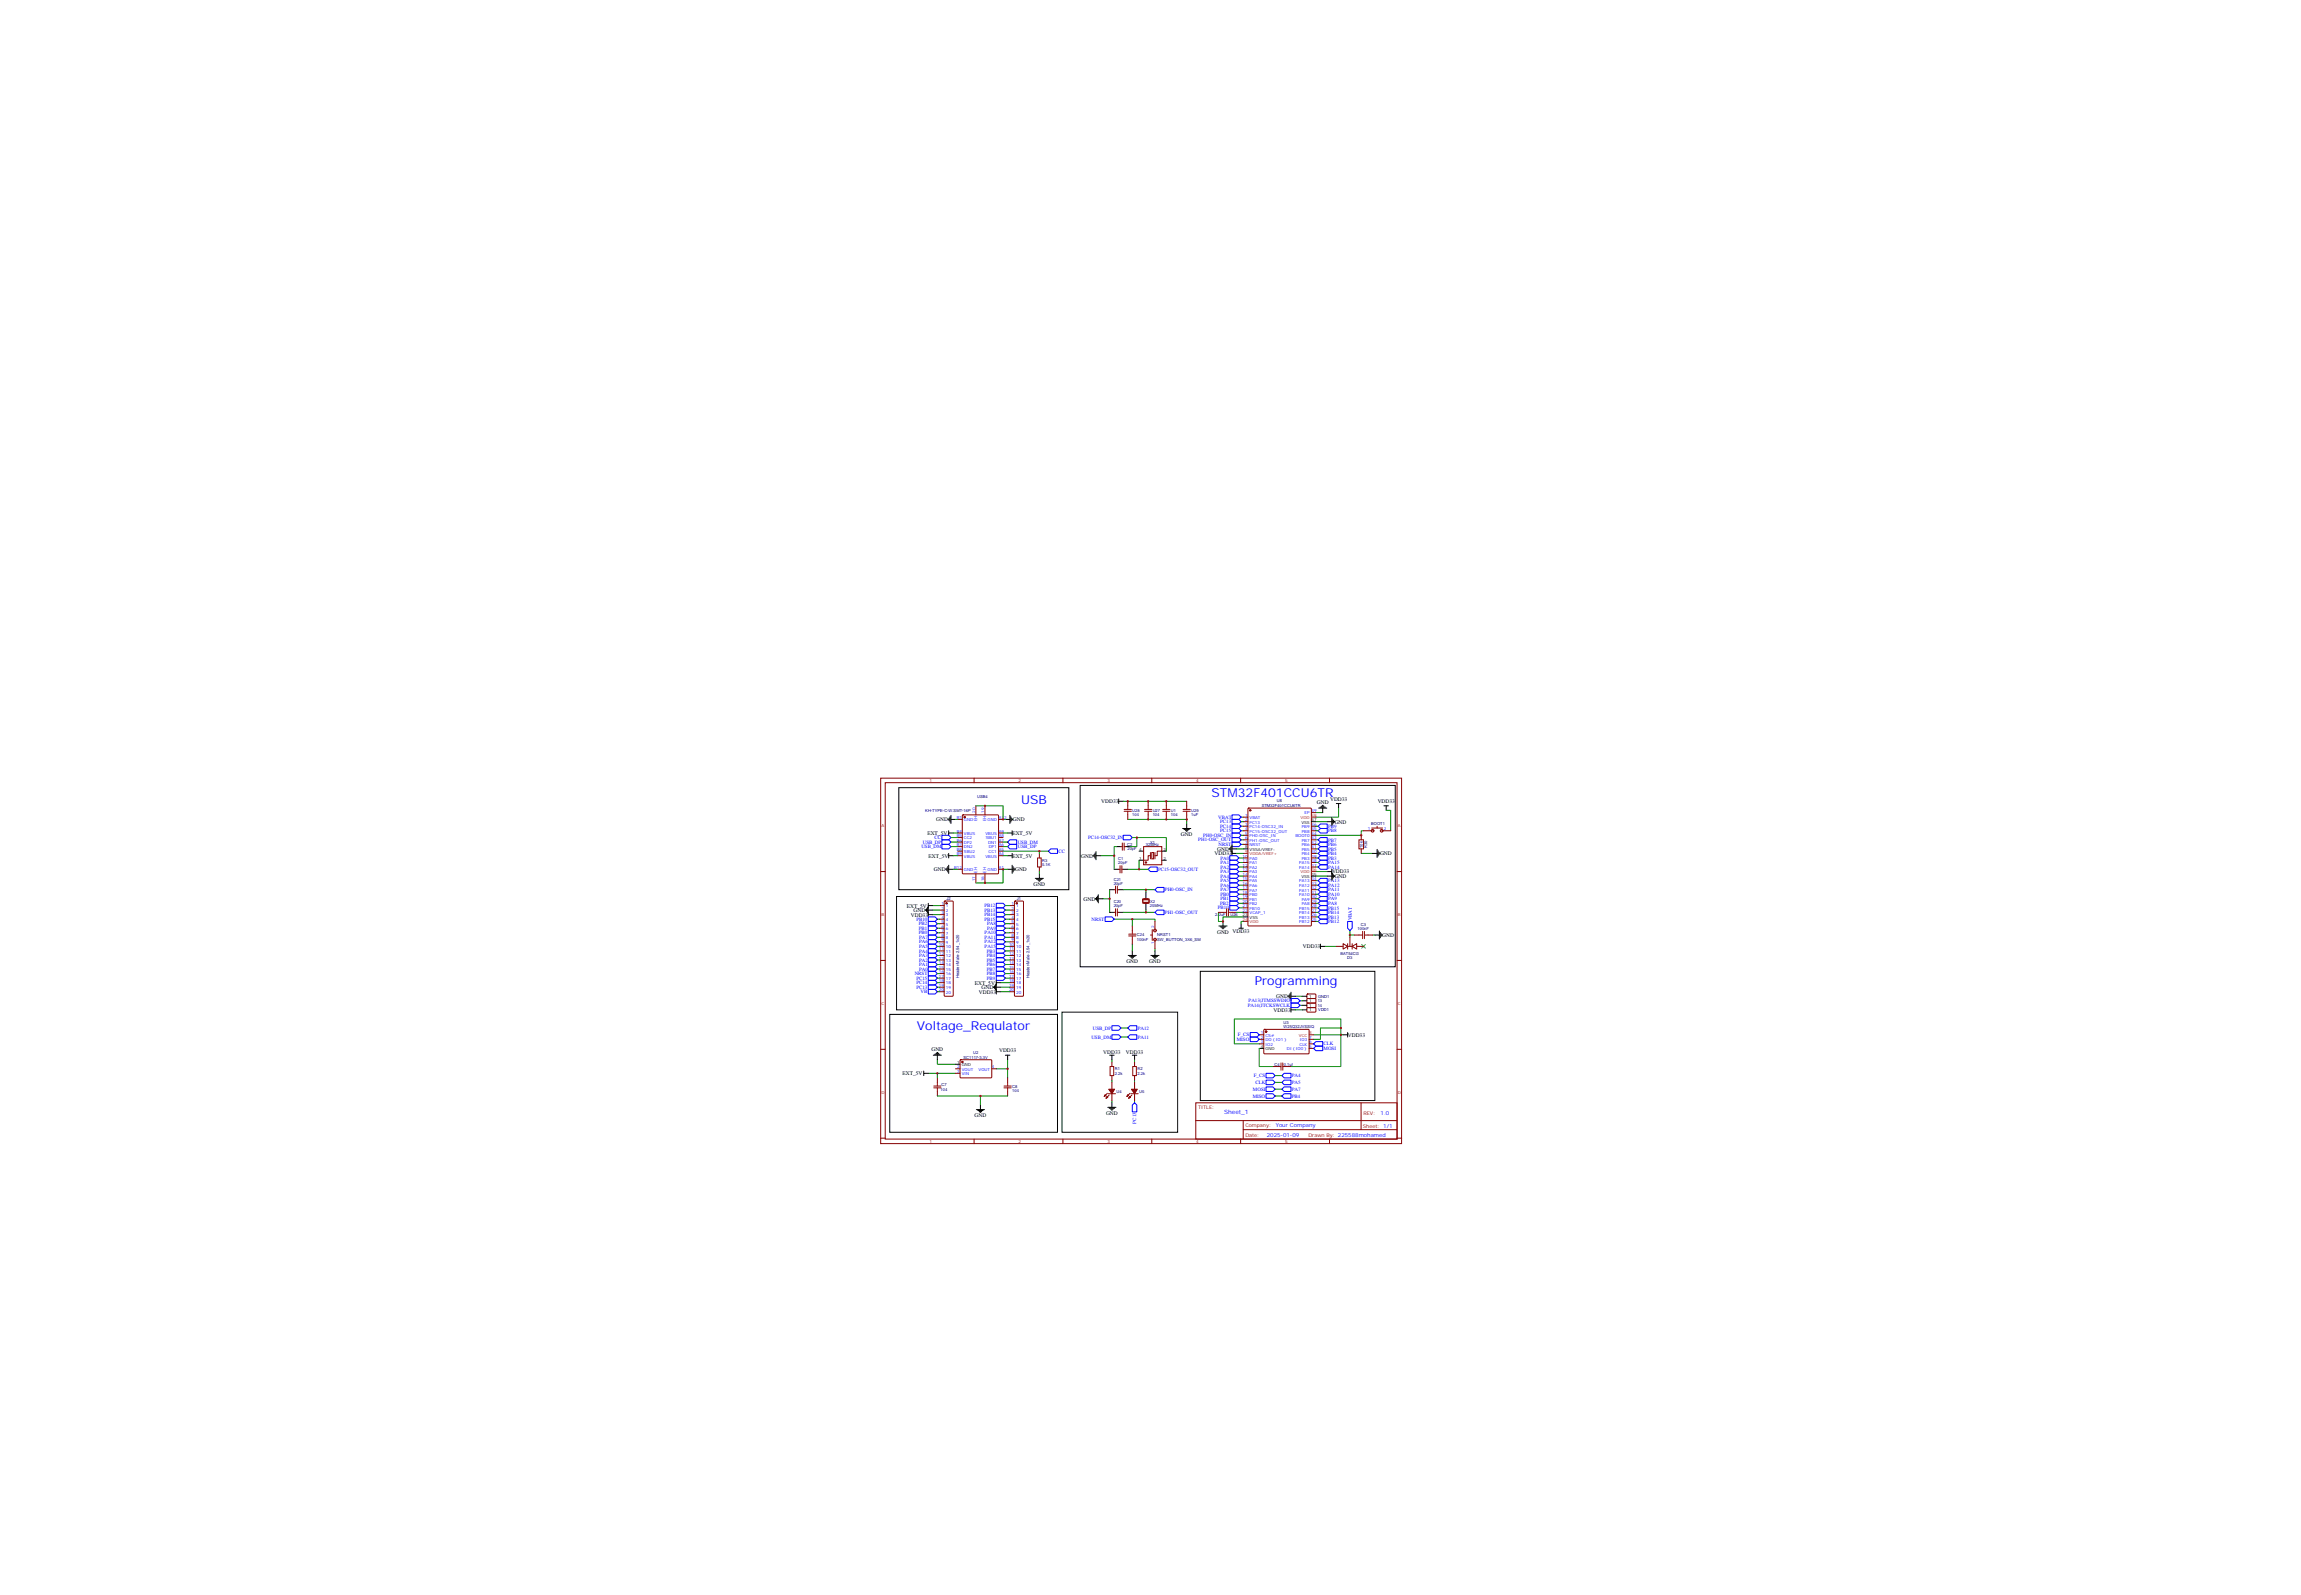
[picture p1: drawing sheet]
<svg xmlns="http://www.w3.org/2000/svg" width="1791mm" height="1241mm" viewBox="0 0 1791 1241" stroke-linecap="round" stroke-linejoin="round" font-family="sans-serif">
<defs><g id="words">
<g font-size="9.5" fill="#00f">
<text x="943" y="620">STM32F401CCU6TR</text>
<text x="795" y="625">USB</text>
<text x="976" y="766">Programming</text>
<text x="714" y="802">Voltage_Requlator</text>
</g>
<text font-size="4.6" fill="#00f" x="953" y="867">Sheet_1</text>
<g font-size="4.2">
<text x="1035" y="623">VDD33</text>
<text x="857" y="625">VDD33</text>
<text x="1025" y="626">GND</text>
<text x="1072" y="625">VDD33</text>
<text x="729" y="639">GND</text>
<text x="788" y="639">GND</text>
<text x="1039" y="641">GND</text>
<text x="722" y="650">EXT_5V</text>
<text x="788" y="650">EXT_5V</text>
<text x="919" y="651">GND</text>
<text x="945" y="665">VDD33</text>
<text x="947" y="662">GND</text>
<text x="1074" y="665">GND</text>
<text x="723" y="667">EXT_5V</text>
<text x="788" y="667">EXT_5V</text>
<text x="841" y="667">GND</text>
<text x="727" y="678">GND</text>
<text x="790" y="678">GND</text>
<text x="1036" y="680">VDD33</text>
<text x="1039" y="683">GND</text>
<text x="804" y="689">GND</text>
<text x="843" y="701">GND</text>
<text x="706" y="706">EXT_5V</text>
<text x="709" y="713">VDD33</text>
<text x="711" y="710">GND</text>
<text x="947" y="727">GND VDD33</text>
<text x="1076" y="729">GND</text>
<text x="1014" y="738">VDD33</text>
<text x="877" y="749">GND</text>
<text x="894" y="749">GND</text>
<text x="759" y="766">EXT_5V</text>
<text x="762" y="773">VDD33</text>
<text x="764" y="769">GND</text>
<text x="993" y="777">GND</text>
<text x="991" y="787">VDD33</text>
<text x="1049" y="807">VDD33</text>
<text x="725" y="818">GND</text>
<text x="777" y="819">VDD33</text>
<text x="859" y="820">VDD33</text>
<text x="876" y="820">VDD33</text>
<text x="702" y="837">EXT_5V</text>
<text x="758" y="869">GND</text>
<text x="861" y="868">GND</text>
</g>
<g font-size="4.2" fill="#00f">
<text x="1074" y="867">1.0</text>
<text x="993" y="877">Your Company</text>
<text x="986" y="885">2025-01-09</text>
</g>
<g font-size="3.9" fill="#00f">
<text x="948" y="637">VBAT</text>
<text x="949" y="641">PC13</text>
<text x="949" y="648">PC15</text>
<text x="949" y="644">PC14</text>
<text x="1033" y="644">PB9</text>
<text x="1033" y="648">PB8</text>
<text x="727" y="653">CC</text>
<text x="847" y="653">PC14-OSC32_IN</text>
<text x="936" y="651">PH0-OSC_IN</text>
<text x="717" y="660">USB_DM</text>
<text x="718" y="657">USB_DP</text>
<text x="792" y="656">USB_DM</text>
<text x="792" y="660">USB_DP</text>
<text x="932" y="655">PH1-OSC_OUT</text>
<text x="948" y="658">NRST</text>
<text x="1033" y="655">PB7</text>
<text x="1033" y="658">PB6</text>
<text x="824" y="663">CC</text>
<text x="1033" y="662">PB5</text>
<text x="1033" y="665">PB4</text>
<text x="950" y="669">PA0</text>
<text x="1033" y="669">PB3</text>
<text x="901" y="678">PC15-OSC32_OUT</text>
<text x="950" y="672">PA1</text>
<text x="950" y="676">PA2</text>
<text x="1033" y="676">PA14</text>
<text x="1033" y="672">PA15</text>
<text x="950" y="683">PA4</text>
<text x="950" y="679">PA3</text>
<text x="950" y="690">PA6</text>
<text x="950" y="686">PA5</text>
<text x="1033" y="690">PA12</text>
<text x="1033" y="686">PA13</text>
<text x="907" y="694">PH0-OSC_IN</text>
<text x="950" y="693">PA7</text>
<text x="1033" y="693">PA11</text>
<text x="950" y="701">PB1</text>
<text x="950" y="697">PB0</text>
<text x="1033" y="697">PA10</text>
<text x="1033" y="701">PA9</text>
<text x="766" y="706">PB12</text>
<text x="948" y="708">PB10</text>
<text x="949" y="704">PB2</text>
<text x="1033" y="704">PA8</text>
<text x="1033" y="708">PB15</text>
<text x="766" y="709">PB13</text>
<text x="766" y="713">PB14</text>
<text x="906" y="711">PH1-OSC_OUT</text>
<text x="1033" y="711">PB14</text>
<text x="713" y="716">PB10</text>
<text x="715" y="720">PB2</text>
<text x="766" y="716">PB15</text>
<text x="768" y="720">PA8</text>
<text x="849" y="716">NRST</text>
<text x="1033" y="715">PB13</text>
<text x="1033" y="718">PB12</text>
<text x="1052" y="716" transform="rotate(-90 1052 716)">VBAT</text>
<text x="715" y="723">PB1</text>
<text x="768" y="723">PA9</text>
<text x="715" y="727">PB0</text>
<text x="715" y="730">PA7</text>
<text x="766" y="727">PA10</text>
<text x="766" y="731">PA11</text>
<text x="715" y="734">PA6</text>
<text x="715" y="738">PA5</text>
<text x="766" y="734">PA12</text>
<text x="766" y="738">PA15</text>
<text x="715" y="741">PA4</text>
<text x="768" y="741">PB3</text>
<text x="715" y="745">PA3</text>
<text x="715" y="748">PA2</text>
<text x="768" y="745">PB4</text>
<text x="768" y="748">PB5</text>
<text x="715" y="752">PA1</text>
<text x="715" y="755">PA0</text>
<text x="768" y="752">PB6</text>
<text x="768" y="755">PB7</text>
<text x="712" y="759">NRST</text>
<text x="768" y="759">PB8</text>
<text x="713" y="762">PC15</text>
<text x="713" y="766">PC14</text>
<text x="768" y="762">PB9</text>
<text x="713" y="769">PC13</text>
<text x="716" y="773">VB</text>
<text x="972" y="780">PA13(JTMSSWDIO)</text>
<text x="971" y="783">PA14(JTCKSWCLK)</text>
<text x="850" y="801">USB_DP</text>
<text x="885" y="801">PA12</text>
<text x="849" y="808">USB_DM</text>
<text x="885" y="808">PA11</text>
<text x="962" y="810">MISO</text>
<text x="963" y="806">F_CS</text>
<text x="1030" y="813">CLK</text>
<text x="1030" y="817">MOSI</text>
<text x="976" y="838">F_CS</text>
<text x="1005" y="838">PA4</text>
<text x="977" y="844">CLK</text>
<text x="1005" y="843">PA5</text>
<text x="975" y="849">MOSI</text>
<text x="1005" y="849">PA7</text>
<text x="975" y="854">MISO</text>
<text x="1005" y="854">PB4</text>
<text x="884" y="874" transform="rotate(-90 884 874)">PC13</text>
</g>
<g font-size="3.9" fill="#800">
<text x="932" y="863">TITLE:</text>
<text x="1061" y="867">REV:</text>
<text x="969" y="877">Company:</text>
<text x="1061" y="877">Sheet: 1/1</text>
<text x="969" y="884">Date:</text>
<text x="1018" y="885">Drawn By: 225588mohamed</text>
</g>
<g font-size="3.2" fill="#800">
<text x="723" y="608">1</text>
<text x="793" y="608">2</text>
<text x="862" y="608">3</text>
<text x="931" y="608">4</text>
<text x="1000" y="608">5</text>
<text x="686" y="644">A</text>
<text x="1088" y="644">A</text>
<text x="686" y="713">B</text>
<text x="1088" y="713">B</text>
<text x="686" y="782">C</text>
<text x="1088" y="782">C</text>
<text x="686" y="851">D</text>
<text x="1088" y="851">D</text>
<text x="723" y="889">1</text>
<text x="793" y="889">2</text>
<text x="862" y="889">3</text>
<text x="931" y="889">4</text>
<text x="1000" y="889">5</text>
</g>
<g font-size="3.2" fill="#000080">
<text x="760" y="621">USB4</text>
<text x="982" y="628">STM32F401CCU6TR</text>
<text x="994" y="624">U8</text>
<text x="720" y="632">KH-TYPE-C-W.SMT-16P</text>
<text x="881" y="635">104</text>
<text x="881" y="632">U28</text>
<text x="897" y="635">104</text>
<text x="897" y="632">U27</text>
<text x="911" y="635">104</text>
<text x="911" y="632">U1</text>
<text x="927" y="635">1uF</text>
<text x="927" y="632">U29</text>
<text x="1067" y="642">BOOT1</text>
<text x="877" y="658">C2</text>
<text x="892" y="658">32MHz</text>
<text x="895" y="656">X1</text>
<text x="1060" y="660" transform="rotate(-90 1060 660)">10k</text>
<text x="1064" y="660" transform="rotate(-90 1064 660)">R30</text>
<text x="877" y="662">20pF 4</text>
<text x="811" y="670">R3</text>
<text x="870" y="669">C1</text>
<text x="811" y="674">5.1K</text>
<text x="870" y="672">20pF</text>
<text x="867" y="688">20pF</text>
<text x="867" y="685">C21</text>
<text x="736" y="700">J2</text>
<text x="791" y="700">J1</text>
<text x="867" y="706">20pF</text>
<text x="867" y="703">C20</text>
<text x="895" y="705">25MHz</text>
<text x="895" y="702">X2</text>
<text x="946" y="713">2.2uF</text>
<text x="957" y="713">U26</text>
<text x="1056" y="723">100nF</text>
<text x="1059" y="720">C3</text>
<text x="885" y="732">100nF</text>
<text x="885" y="729">C24</text>
<text x="901" y="732">SW_BUTTON_3X6_SM</text>
<text x="901" y="729">NRST1</text>
<text x="1043" y="743">BAT54CG</text>
<text x="1048" y="746">D3</text>
<text x="746" y="761" transform="rotate(-90 746 761)">Header-Male-2.54_1x20</text>
<text x="801" y="761" transform="rotate(-90 801 761)">Header-Male-2.54_1x20</text>
<text x="1025" y="780">13</text>
<text x="1026" y="776">GND1</text>
<text x="1025" y="783">14</text>
<text x="1026" y="787">VDD1</text>
<text x="999" y="797">U3</text>
<text x="999" y="800">W25Q32JVSSIQ</text>
<text x="757" y="820">U2</text>
<text x="750" y="824">SC1117-3.3V</text>
<text x="867" y="833">R1</text>
<text x="885" y="833">R2</text>
<text x="992" y="829">C4</text>
<text x="999" y="829">0.1uf</text>
<text x="867" y="836">2.2k</text>
<text x="885" y="836">2.2k</text>
<text x="733" y="845">C7</text>
<text x="732" y="849">104</text>
<text x="788" y="850">104</text>
<text x="788" y="847">C8</text>
<text x="869" y="850">U4</text>
<text x="886" y="850">U5</text>
</g>
<g font-size="3.2" fill="#00f">
<text x="759" y="632" transform="rotate(-90 759 632)">20</text>
<text x="766" y="632" transform="rotate(-90 766 632)">19</text>
<text x="969" y="635">1</text>
<text x="1015" y="634">EP</text>
<text x="1021" y="632">49</text>
<text x="744" y="637">B1</text>
<text x="750" y="639">GND</text>
<text x="760" y="639" transform="rotate(-90 760 639)">EH</text>
<text x="768" y="639" transform="rotate(-90 768 639)">EH</text>
<text x="768" y="639">GND</text>
<text x="777" y="637">A12</text>
<text x="969" y="639">2</text>
<text x="972" y="637">VBAT</text>
<text x="972" y="641">PC13</text>
<text x="744" y="648">B4</text>
<text x="777" y="648">A9</text>
<text x="969" y="642">3</text>
<text x="969" y="646">4</text>
<text x="972" y="644">PC14-OSC32_IN</text>
<text x="972" y="648">PC15-OSC32_OUT</text>
<text x="1013" y="648">PB8</text>
<text x="1013" y="644">PB9</text>
<text x="1021" y="646">45</text>
<text x="1021" y="642">46</text>
<text x="1064" y="646">1</text>
<text x="1077" y="646">2</text>
<text x="744" y="651">B5</text>
<text x="750" y="650">VBUS</text>
<text x="750" y="653">CC2</text>
<text x="767" y="650">VBUS</text>
<text x="767" y="653">SBU1</text>
<text x="777" y="651">A8</text>
<text x="969" y="650">5</text>
<text x="969" y="653">6</text>
<text x="972" y="651">PH0-OSC_IN</text>
<text x="1008" y="651">BOOT0</text>
<text x="1021" y="653">43</text>
<text x="1021" y="650">44</text>
<text x="744" y="655">B6</text>
<text x="744" y="658">B7</text>
<text x="750" y="657">DP2</text>
<text x="769" y="657">DN1</text>
<text x="777" y="658">A6</text>
<text x="777" y="655">A7</text>
<text x="969" y="657">7</text>
<text x="972" y="655">PH1-OSC_OUT</text>
<text x="972" y="658">NRST</text>
<text x="1013" y="658">PB6</text>
<text x="1013" y="655">PB7</text>
<text x="1021" y="657">42</text>
<text x="744" y="662">B8</text>
<text x="744" y="665">B9</text>
<text x="750" y="660">DN2</text>
<text x="750" y="664">SBU2</text>
<text x="769" y="664">CC1</text>
<text x="769" y="660">DP1</text>
<text x="777" y="665">A4</text>
<text x="777" y="662">A5</text>
<text x="1013" y="665">PB4</text>
<text x="1013" y="662">PB5</text>
<text x="1021" y="664">40</text>
<text x="1021" y="660">41</text>
<text x="750" y="667">VBUS</text>
<text x="767" y="667">VBUS</text>
<text x="967" y="667">10</text>
<text x="967" y="671">11</text>
<text x="972" y="669">PA0</text>
<text x="1013" y="669">PB3</text>
<text x="1021" y="671">38</text>
<text x="1021" y="667">39</text>
<text x="742" y="676">B12</text>
<text x="750" y="678">GND</text>
<text x="768" y="678">GND</text>
<text x="777" y="676">A1</text>
<text x="967" y="674">12</text>
<text x="967" y="678">13</text>
<text x="972" y="672">PA1</text>
<text x="972" y="676">PA2</text>
<text x="1011" y="676">PA14</text>
<text x="1011" y="672">PA15</text>
<text x="1021" y="674">37</text>
<text x="760" y="679" transform="rotate(-90 760 679)">EH</text>
<text x="768" y="679" transform="rotate(-90 768 679)">EH</text>
<text x="967" y="681">14</text>
<text x="972" y="680">PA3</text>
<text x="972" y="683">PA4</text>
<text x="759" y="686" transform="rotate(-90 759 686)">17</text>
<text x="766" y="686" transform="rotate(-90 766 686)">18</text>
<text x="967" y="685">15</text>
<text x="967" y="688">16</text>
<text x="972" y="687">PA5</text>
<text x="1011" y="687">PA13</text>
<text x="1021" y="688">33</text>
<text x="1021" y="685">34</text>
<text x="967" y="692">17</text>
<text x="967" y="695">18</text>
<text x="972" y="690">PA6</text>
<text x="972" y="694">PA7</text>
<text x="1011" y="694">PA11</text>
<text x="1011" y="690">PA12</text>
<text x="1021" y="695">31</text>
<text x="1021" y="692">32</text>
<text x="967" y="699">19</text>
<text x="972" y="697">PB0</text>
<text x="972" y="701">PB1</text>
<text x="1011" y="697">PA10</text>
<text x="1013" y="701">PA9</text>
<text x="1021" y="699">30</text>
<text x="733" y="704">1</text>
<text x="733" y="708">2</text>
<text x="736" y="706">1</text>
<text x="787" y="704">1</text>
<text x="787" y="708">2</text>
<text x="791" y="706">1</text>
<text x="967" y="702">20</text>
<text x="967" y="706">21</text>
<text x="972" y="704">PB2</text>
<text x="972" y="708">PB10</text>
<text x="1011" y="708">PB15</text>
<text x="1013" y="704">PA8</text>
<text x="1021" y="706">28</text>
<text x="1021" y="702">29</text>
<text x="733" y="711">3</text>
<text x="736" y="710">2</text>
<text x="736" y="713">3</text>
<text x="787" y="711">3</text>
<text x="791" y="710">2</text>
<text x="791" y="713">3</text>
<text x="967" y="710">22</text>
<text x="972" y="711">VCAP_1</text>
<text x="1011" y="711">PB14</text>
<text x="1021" y="713">26</text>
<text x="1021" y="710">27</text>
<text x="733" y="715">4</text>
<text x="733" y="718">5</text>
<text x="736" y="717">4</text>
<text x="787" y="715">4</text>
<text x="787" y="718">5</text>
<text x="791" y="717">4</text>
<text x="1011" y="718">PB12</text>
<text x="1011" y="715">PB13</text>
<text x="1021" y="717">25</text>
<text x="733" y="722">6</text>
<text x="733" y="725">7</text>
<text x="736" y="720">5</text>
<text x="736" y="724">6</text>
<text x="787" y="722">6</text>
<text x="787" y="725">7</text>
<text x="791" y="720">5</text>
<text x="791" y="724">6</text>
<text x="898" y="722" transform="rotate(-90 898 722)">2</text>
<text x="733" y="729">8</text>
<text x="736" y="727">7</text>
<text x="736" y="731">8</text>
<text x="787" y="729">8</text>
<text x="791" y="727">7</text>
<text x="791" y="731">8</text>
<text x="730" y="736">10</text>
<text x="733" y="732">9</text>
<text x="736" y="734">9</text>
<text x="736" y="738">10</text>
<text x="785" y="736">10</text>
<text x="787" y="732">9</text>
<text x="791" y="734">9</text>
<text x="791" y="738">10</text>
<text x="898" y="735" transform="rotate(-90 898 735)">1</text>
<text x="730" y="739">11</text>
<text x="730" y="743">12</text>
<text x="736" y="741">11</text>
<text x="785" y="739">11</text>
<text x="785" y="743">12</text>
<text x="791" y="741">11</text>
<text x="730" y="747">13</text>
<text x="736" y="745">12</text>
<text x="736" y="748">13</text>
<text x="785" y="747">13</text>
<text x="791" y="745">12</text>
<text x="791" y="748">13</text>
<text x="730" y="750">14</text>
<text x="730" y="754">15</text>
<text x="736" y="752">14</text>
<text x="736" y="755">15</text>
<text x="785" y="750">14</text>
<text x="785" y="754">15</text>
<text x="791" y="752">14</text>
<text x="791" y="755">15</text>
<text x="730" y="757">16</text>
<text x="730" y="761">17</text>
<text x="736" y="759">16</text>
<text x="785" y="757">16</text>
<text x="785" y="761">17</text>
<text x="791" y="759">16</text>
<text x="730" y="764">18</text>
<text x="730" y="768">19</text>
<text x="736" y="762">17</text>
<text x="736" y="766">18</text>
<text x="785" y="764">18</text>
<text x="785" y="768">19</text>
<text x="791" y="762">17</text>
<text x="791" y="766">18</text>
<text x="730" y="771">20</text>
<text x="736" y="769">19</text>
<text x="736" y="773">20</text>
<text x="785" y="771">20</text>
<text x="791" y="769">19</text>
<text x="791" y="773">20</text>
<text x="981" y="805">1</text>
<text x="981" y="808">2</text>
<text x="985" y="807">CS#</text>
<text x="1019" y="808">7</text>
<text x="981" y="812">3</text>
<text x="985" y="810">DO（IO1）</text>
<text x="985" y="814">IO2</text>
<text x="1011" y="814">CLK</text>
<text x="1012" y="810">IO3</text>
<text x="1019" y="815">5</text>
<text x="1019" y="812">6</text>
<text x="1001" y="817">DI（IO0）</text>
<text x="745" y="831">2</text>
<text x="748" y="833">VOUT</text>
<text x="761" y="833">VOUT</text>
<text x="772" y="831">4</text>
<text x="745" y="835">3</text>
<text x="748" y="837">VIN</text>
</g>
<g font-size="3.2" fill="#f00">
<text x="1021" y="635">48</text>
<text x="1012" y="637">VDD</text>
<text x="969" y="664">9</text>
<text x="972" y="665">VDDA/VREF+</text>
<text x="1021" y="678">36</text>
<text x="1012" y="680">VDD</text>
<text x="967" y="717">24</text>
<text x="972" y="718">VDD</text>
<text x="1011" y="807">VCC</text>
<text x="1019" y="805">8</text>
</g>
<g font-size="3.2">
<text x="1013" y="641">VSS</text>
<text x="1021" y="639">47</text>
<text x="905" y="662">3</text>
<text x="969" y="660">8</text>
<text x="972" y="662">VSSA/VREF-</text>
<text x="886" y="669">1</text>
<text x="905" y="669">2</text>
<text x="1013" y="683">VSS</text>
<text x="1021" y="681">35</text>
<text x="967" y="713">23</text>
<text x="972" y="715">VSS</text>
<text x="1019" y="780">1</text>
<text x="1019" y="776">1</text>
<text x="1019" y="783">1</text>
<text x="1019" y="787">1</text>
<text x="981" y="815">4</text>
<text x="985" y="817">GND</text>
<text x="745" y="828">1</text>
<text x="748" y="829">GND</text>
</g>
</g></defs>
<g fill="none" stroke="#870000" stroke-width=".78">
<path d="M685 605h406v285h-406zM689 609h398v277h-398zM758 605v4M827 605v4M896 605v4M965 605v4M1035 605v4M745 638h4M749 634h27h1v45v1h-27l-1-1zM759 627v7M766 627v7M777 638h4"/>
<path d="M878 623v4M878 634v4M893 623v4M893 634v4M908 623v4M908 634v4M923 623v4M923 634v4M968 636h3M968 639h3M971 629h49v91h-48h-1zM1020 632h4"/>
<path d="M745 659h4M745 648h4M745 652h4M745 655h4M777 659h4M777 648h4M777 652h4M777 655h4M872 659h1M873 656v6M875 656v6M875 659h1"/>
<path d="M890 659h14v14h-14zM968 646h3M968 643h3M968 650h3M968 653h3M968 657h3M1020 646h4M1020 643h4M1020 650h4M1020 653h4M1020 657h4M1059 650v3"/>
<path d="M1061 646h7M1067 644h9M1072 643v1M1075 646h7M685 678h4M745 676h4M745 662h4M745 666h4M759 680v7M766 680v7M777 676h4M777 662h4"/>
<path d="M777 666h4M809 664v4M809 675v3M871 676h1M872 674v5M873 674v5M873 676h1M895 666h-2v3h-3M896 663h2v5h-2zM904 662h-3v4h-2M968 678h3M968 668h3"/>
<path d="M968 671h3M968 675h3M1020 668h4M1020 671h4M1020 675h4M1020 664h4M1020 660h4M1059 660v4M1087 678h4M867 692h1M868 689v6M869 692h2"/>
<path d="M869 689v6M968 682h3M968 685h3M968 689h3M968 692h3M968 696h3M968 699h3M1020 685h4M1020 689h4M1020 692h4M1020 696h4M1020 699h4"/>
<path d="M731 705h4M731 708h4M731 712h4M731 715h4M731 719h4M735 701h6l1 1v72l-1 1h-6v-1zM786 705h3M786 708h3M786 712h3M786 715h3M786 719h3M790 701h6v1v72v1h-6l-1-1z"/>
<path d="M867 710h1M868 707v6M869 710h2M869 707v6M899 717v7M948 710h4M959 710h3M968 703h3M968 706h3M968 710h3M1020 703h4M1020 706h4"/>
<path d="M1020 710h4M1020 717h4M1020 713h4M731 736h4M731 722h4M731 726h4M731 729h4M731 733h4M731 740h4M786 736h3M786 722h3M786 726h3"/>
<path d="M786 729h3M786 733h3M786 740h3M881 720v4M881 731v4M895 727h2M897 723v9M899 731v7M1040 736h5M1045 734l4 2-4 2zM1049 736h3M1049 734v4"/>
<path d="M1050 729v7M1052 736l4-2v4zM1052 734v4M1054 727h3M1056 736h5M1065 727h3M685 747h4M731 743h4M731 747h4M731 750h4M731 754h4M731 757h4"/>
<path d="M786 743h3M786 747h3M786 750h3M786 754h3M786 757h3M1087 747h4M731 761h4M731 765h4M731 768h4M731 772h4M786 761h3M786 765h3"/>
<path d="M786 768h3M786 772h3M1017 777h7v3h-7zM1017 774l7-1v3l-7 1zM1017 784h7v3h-7zM1017 781l7-1v4h-7zM685 816h4M980 805h3M980 809h3M980 812h3M984 801h34l1 1v17l-1 1h-34l-1-1zM1019 809h3"/>
<path d="M1019 812h3M1019 816h3M1087 816h4M729 839v3M744 832h3M744 835h3M747 825h24h1v13l-1 1h-24v-1zM772 832h3M784 839v3M865 826v4M865 837v3M883 826v4"/>
<path d="M883 837v3M990 830h4M1001 830h4M729 849v4M784 849v4M862 851l-3 2M862 851h6M863 852l-2 2M865 842v5M865 851v5M879 851l-2 2M880 851h6"/>
<path d="M881 852l-3 2M883 842v5M883 851v5M930 858h157v28h-157zM1059 858v21M931 872h156M967 879h120M967 872v14M685 886h4M758 886v4M827 886v4M896 886v4"/>
<path d="M965 886v4M1035 886v4M1087 886h4"/>
<circle cx="1068" cy="646" r="1.1"/>
<circle cx="1075" cy="646" r="1.1"/>
<circle cx="899" cy="731" r="1.1"/>
<circle cx="899" cy="724" r="1.1"/>
</g>
<g fill="none" stroke="#000" stroke-width=".78">
<path d="M699 613h133v79h-133zM841 611h245v141h-245zM738 637v1M739 636v3M739 635v5M740 638h4M740 634v7M782 638h4M786 634v7M787 635v5M787 636v3M788 637v1"/>
<path d="M871 623h3M871 622v3M1020 639h4M1026 629h6M1027 628h4M1028 627h2M1029 627h1M1029 629v3M1033 639h3M1036 636v6M1037 637v4M1038 638v2"/>
<path d="M1038 639v1M1040 625h3M1042 625v4M1077 627h3M1079 627v3M738 646v4M738 648h4M784 648h4M788 646v4M869 659h3M876 659h3M920 645h7"/>
<path d="M921 645h5M922 646h2M923 647h1M923 641v4M957 659v3M958 658v5M959 657v9M736 676v1M737 675v2M738 674v4M738 676h4M738 666h4"/>
<path d="M738 664v4M738 673v7M784 676h4M784 666h4M788 664v4M788 673v7M788 674v4M789 675v2M790 676v1M809 680v3M851 665v1M851 665v2"/>
<path d="M852 664v4M853 666h3M853 663v6M867 676h4M874 676h4M886 669h4M886 662h4M904 669h4M904 662h4M957 660v1M959 664h3M959 660h3"/>
<path d="M968 660h3M1033 678h3M1036 676v9M1037 680v4M1068 664h4M1072 661v6M1072 662v4M1073 663v2M1074 664h.1M698 698h125v88h-125zM806 683h6M807 684h4"/>
<path d="M808 685h2M808 686h1M853 699v1M853 698v2M854 697v4M855 699h3M855 696v6M863 692h4M871 692h3M892 694v5M1020 682h4M1033 682h3"/>
<path d="M1038 681v2M1038 681v1M720 708h.1M721 707v2M722 706v4M722 712h4M722 703v10M722 708h4M722 705h4M863 710h4M871 710h3M892 703v5"/>
<path d="M952 717v3M966 719v3M968 713h3M881 740v3M899 740v3M948 720h7M950 721h4M951 722h2M951 723h1M964 722h4M1028 736h3M1028 735v3"/>
<path d="M1070 727h3M1073 724v7M1074 725v5M1075 726v3M1075 727v1M878 743h6M879 744h4M880 745h2M881 745h.1M896 743h6M897 744h4M898 745h2"/>
<path d="M898 745h1M934 756h136v100h-136zM773 768h.1M774 767v2M775 766v4M775 765h4M775 763v10M775 768h4M775 772h4M1002 775h.1M1003 774v2M1004 773v4"/>
<path d="M1005 772v6M1005 775h3M1013 779h4M1013 775h4M692 789h131v92h-131zM826 787h90v94h-90zM1005 786h3M1005 784v3M1013 786h4M1013 782h4M728 820h2M729 819h1"/>
<path d="M980 816h3M1045 805h4M1049 803v4M719 835h3M719 833v4M726 821h7M727 820h5M729 821v4M744 828h3M782 821h4M784 821v4M863 821h4"/>
<path d="M865 821v4M881 821h4M883 821v4M763 860v3M865 858v4M760 863h6M761 864h4M762 865h2M763 865h.1M862 862h6M863 862h4M864 863h2"/>
<path d="M865 864h1"/>
</g>
<g fill="none" stroke="#008700" stroke-width=".78">
<path d="M744 638h1M759 627h22v11h1M874 623h49M878 638h45v3M966 636h2M966 639h2M1024 632h5M1024 639h9M1042 629v7h-18M1079 630h3v16M740 652h5M740 659h5"/>
<path d="M740 655h5M742 648h3M781 648h3M781 659h3M781 655h3M869 659h-2v17M879 659h6v-7h23v10M881 652h4M966 643h2M966 646h2M966 657h2M966 653h2"/>
<path d="M966 650h2M1024 643h2M1024 646h2M1024 657h2M1024 653h2M1061 646h-2v4h-35M742 666h3M742 676h3M781 666h3M781 662h35M784 676h-3v11h-22M809 662v2"/>
<path d="M809 678v2M856 666h11M886 669v7h-8M886 676h7M962 664h6M962 660h6M964 668h4M964 675h4M964 678h4M964 671h4M1024 664h2M1024 668h2"/>
<path d="M1024 675h2M1024 678h9M1024 660h2M1024 671h2M1059 664h9M858 699h5M863 692v18M874 692h25M892 692v2M964 699h4M964 696h4M964 689h4"/>
<path d="M964 692h4M964 685h4M964 682h4M1024 699h2M1024 696h2M1024 689h2M1024 692h2M1024 685h2M1024 682h9M726 705h5M726 708h5M726 712h5"/>
<path d="M729 715h2M729 719h2M782 705h4M782 708h4M782 712h4M782 715h4M782 719h4M867 715h14v5M874 710h25M881 715h18v2M892 708v2M948 710v7h4v-4h16"/>
<path d="M962 710h6M964 706h4M964 703h4M968 717h-2v2M1024 710h2M1024 706h2M1024 703h2M1024 717h2M1024 713h2M729 736h2M729 722h2M729 726h2"/>
<path d="M729 729h2M729 733h2M729 740h2M782 736h4M782 722h4M782 726h4M782 729h4M782 733h4M782 740h4M881 735v5M899 738v2M1031 736h9"/>
<path d="M1050 727h4M1050 724v5M1068 727h2M729 743h2M729 747h2M729 750h2M729 754h2M729 757h2M782 743h4M782 747h4M782 750h4M782 754h4"/>
<path d="M782 757h4M729 761h2M729 765h2M729 768h2M729 772h2M779 765h7M779 768h7M779 772h7M782 761h4M1008 775h5M1012 779h1M872 800h6"/>
<path d="M1008 786h5M1012 782h1M1043 800v-7h-83v19h20M872 807h6M980 816v14h10M1022 805h21v25h-38M1045 805h-2v-5h-15v9h-6M722 835h22M729 825v3h15M729 835v4M775 832h9M784 825v14"/>
<path d="M865 825v1M883 825v1M992 837h6M729 853h34M763 853h21M763 853v7M865 840v2M865 856v2M883 840v2M883 856v2M992 853h6M992 842h6"/>
<path d="M992 847h6"/>
</g>
<path d="M1060 735l2 3M1062 735l-2 3" fill="none" stroke="#3c3" stroke-width=".78"/>
<g fill="none" stroke="#a10000" stroke-width=".78">
<path d="M875 631h5M875 630h5M878 627v3M878 631v3M891 631h5M891 630h5M893 627v3M893 631v3M905 631h5M905 630h5M908 627v3M908 631v3"/>
<path d="M921 631h5M921 630h5M923 627v3M923 631v3M1057 653h4v7h-4zM807 668h3v7h-3zM952 710h2M954 707v6M956 710h3M956 707v6M878 728h6M878 727h6"/>
<path d="M881 724v3M881 728v3M1057 727h3M1060 725v5M1062 725v5M1062 727h3M864 830h3v7h-3zM881 830h3v7h-3zM994 830h3M997 827v6M998 827v6M998 830h3"/>
<path d="M727 846h5M727 845h5M729 842v3M729 846v3M781 846h6M781 845h6M784 842v3M784 846v3"/>
</g>
<g fill="none" stroke="#00f" stroke-width=".78">
<path d="M959 634h5l2 2-2 2h-5zM959 638h5l2 1-2 2h-5zM733 657h5l2 2-2 1h-5zM733 653h5l2 2-2 2h-5zM733 650h5l2 2-2 1h-5zM784 655l2-2h5v4h-5zM784 659l2-2h5v3h-5zM874 650h5l2 2-2 1h-5zM959 645h5l2 1-2 2h-5zM959 641h5l2 2-2 2h-5zM959 655h5l2 2-2 2h-5zM959 648h5l2 2-2 2h-5z"/>
<path d="M959 652h5l2 1-2 2h-5zM1026 653l2-1h5v3h-5zM1026 657l2-2h5v4h-5zM1026 643l2-2h5v4h-5zM1026 646l2-1h5v3h-5zM816 662l2-2h5v4h-5zM895 675h6v3h-6l-2-2zM957 680h5l2 2-2 1h-5zM957 676h5l2 2-2 2h-5zM957 669h5l2 2-2 2h-5zM957 666h5l2 2-2 1h-5zM957 673h5l2 2-2 1h-5z"/>
<path d="M1026 668l2-2h5v3h-5zM1026 675l2-2h5v3h-5zM1026 660l2-1h5v3h-5zM1026 664l2-2h5v4h-5zM1026 671l2-2h5v4h-5zM899 692l2-2h5v4h-5zM957 698h5l2 1-2 2h-5zM957 694h5l2 2-2 2h-5zM957 687h5l2 2-2 1h-5zM957 690h5l2 2-2 2h-5zM957 683h5l2 2-2 2h-5zM1026 689l2-2h5v3h-5z"/>
<path d="M1026 692l2-2h5v4h-5zM1026 685l2-2h5v4h-5zM1026 696l2-2h5v4h-5zM1026 699l2-1h5v3h-5zM722 713h6l1 2-1 2h-6zM722 717h6l1 2-1 1h-6zM775 703h6l1 2-1 1h-6zM775 706h6l1 2-1 2h-6zM775 710h6l1 2-1 1h-6zM775 713h6l1 2-1 2h-6zM775 717h6l1 2-1 1h-6zM860 713h5l2 2-2 2h-5z"/>
<path d="M899 710l2-2h5v4h-5zM957 705h5l2 1-2 2h-5zM957 701h5l2 2-2 2h-5zM1026 703l2-2h5v4h-5zM1026 706l2-1h5v3h-5zM1026 710l2-2h5v4h-5zM1026 713l2-1h5v3h-5zM1026 717l2-2h5v4h-5zM1049 717h3v5l-2 2-1-2zM722 720h6l1 2-1 2h-6zM722 724h6l1 2-1 1h-6zM722 727h6l1 2-1 2h-6z"/>
<path d="M722 731h6l1 2-1 2h-6zM722 735h6l1 1-1 2h-6zM722 738h6l1 2-1 2h-6zM775 720h6l1 2-1 2h-6zM775 724h6l1 2-1 1h-6zM775 727h6l1 2-1 2h-6zM775 731h6l1 2-1 2h-6zM775 735h6l1 1-1 2h-6zM775 738h6l1 2-1 2h-6zM722 742h6l1 1-1 2h-6zM722 745h6l1 2-1 2h-6zM722 749h6l1 1-1 2h-6z"/>
<path d="M722 752h6l1 2-1 2h-6zM722 756h6l1 1-1 2h-6zM722 759h6l1 2-1 2h-6zM775 742h6l1 1-1 2h-6zM775 745h6l1 2-1 2h-6zM775 749h6l1 1-1 2h-6zM775 752h6l1 2-1 2h-6zM775 756h6l1 1-1 2h-6zM775 759h6l1 2-1 2h-6zM722 763h6l1 2-1 1h-6zM722 766h6l1 2-1 2h-6zM722 770h6l1 2-1 1h-6z"/>
<path d="M1005 777h5l2 2-2 1h-5zM865 798h6l1 2-1 2h-6zM878 800l1-2h6v4h-6zM1005 780h5l2 2-2 2h-5zM865 805h6l1 2-1 2h-6zM879 805h6v4h-6l-1-2zM973 803h5l2 2-2 2h-5zM973 807h5l2 2-2 1h-5zM1022 812l2-2h5v4h-5zM1022 816l2-2h5v3h-5zM985 835h5l2 2-2 2h-5zM999 835h6v4h-6l-1-2z"/>
<path d="M883 858l2 2v5h-4v-5zM985 840h5l2 2-2 2h-5zM985 846h5l2 1-2 2h-5zM985 851h5l2 2-2 1h-5zM999 840h6v4h-6l-1-2zM999 846h6v3h-6l-1-2zM999 851h6v3h-6l-1-1z"/>
</g>
<g fill="#870000" stroke="#870000" stroke-width=".78">
<path d="M863 847h4l-2 4z"/>
<path d="M860 852h1l-2 1z"/>
<path d="M861 853l1 1h-1z"/>
<path d="M880 847h5l-2 4z"/>
<path d="M878 852l-1 1z"/>
<path d="M879 853l1 1h-2z"/>
<circle cx="973" cy="630" r=".5"/>
<circle cx="749" cy="826" r=".5"/>
<circle cx="791" cy="703" r=".5"/>
<circle cx="736" cy="703" r=".5"/>
<circle cx="985" cy="803" r=".5"/>
<circle cx="892" cy="671" r=".5"/>
<circle cx="751" cy="636" r=".5"/>
</g>
<path d="M1020 636h4M968 664h3M1020 678h4M968 717h3M1019 805h3" fill="none" stroke="#f00" stroke-width=".78"/>
<path d="M895 663v5M899 663v5M889 700h5v2h-5zM889 699h5M889 703h5" fill="none" stroke="#871200" stroke-width=".78"/>
<g fill="#c00">
<circle cx="1050" cy="727" r=".9"/>
<circle cx="892" cy="692" r=".9"/>
<circle cx="867" cy="666" r=".9"/>
<circle cx="886" cy="676" r=".9"/>
<circle cx="1059" cy="650" r=".9"/>
<circle cx="881" cy="715" r=".9"/>
<circle cx="878" cy="623" r=".9"/>
<circle cx="923" cy="638" r=".9"/>
<circle cx="908" cy="638" r=".9"/>
<circle cx="893" cy="638" r=".9"/>
<circle cx="893" cy="623" r=".9"/>
<circle cx="908" cy="623" r=".9"/>
<circle cx="863" cy="699" r=".9"/>
<circle cx="952" cy="717" r=".9"/>
<circle cx="784" cy="832" r=".9"/>
<circle cx="763" cy="853" r=".9"/>
<circle cx="1043" cy="805" r=".9"/>
<circle cx="1043" cy="800" r=".9"/>
<circle cx="729" cy="835" r=".9"/>
<circle cx="892" cy="710" r=".9"/>
<circle cx="885" cy="652" r=".9"/>
<circle cx="766" cy="687" r=".9"/>
<circle cx="781" cy="676" r=".9"/>
<circle cx="781" cy="638" r=".9"/>
<circle cx="766" cy="627" r=".9"/>
<circle cx="809" cy="662" r=".9"/>
</g>
<use href="#words"/>
</svg>
